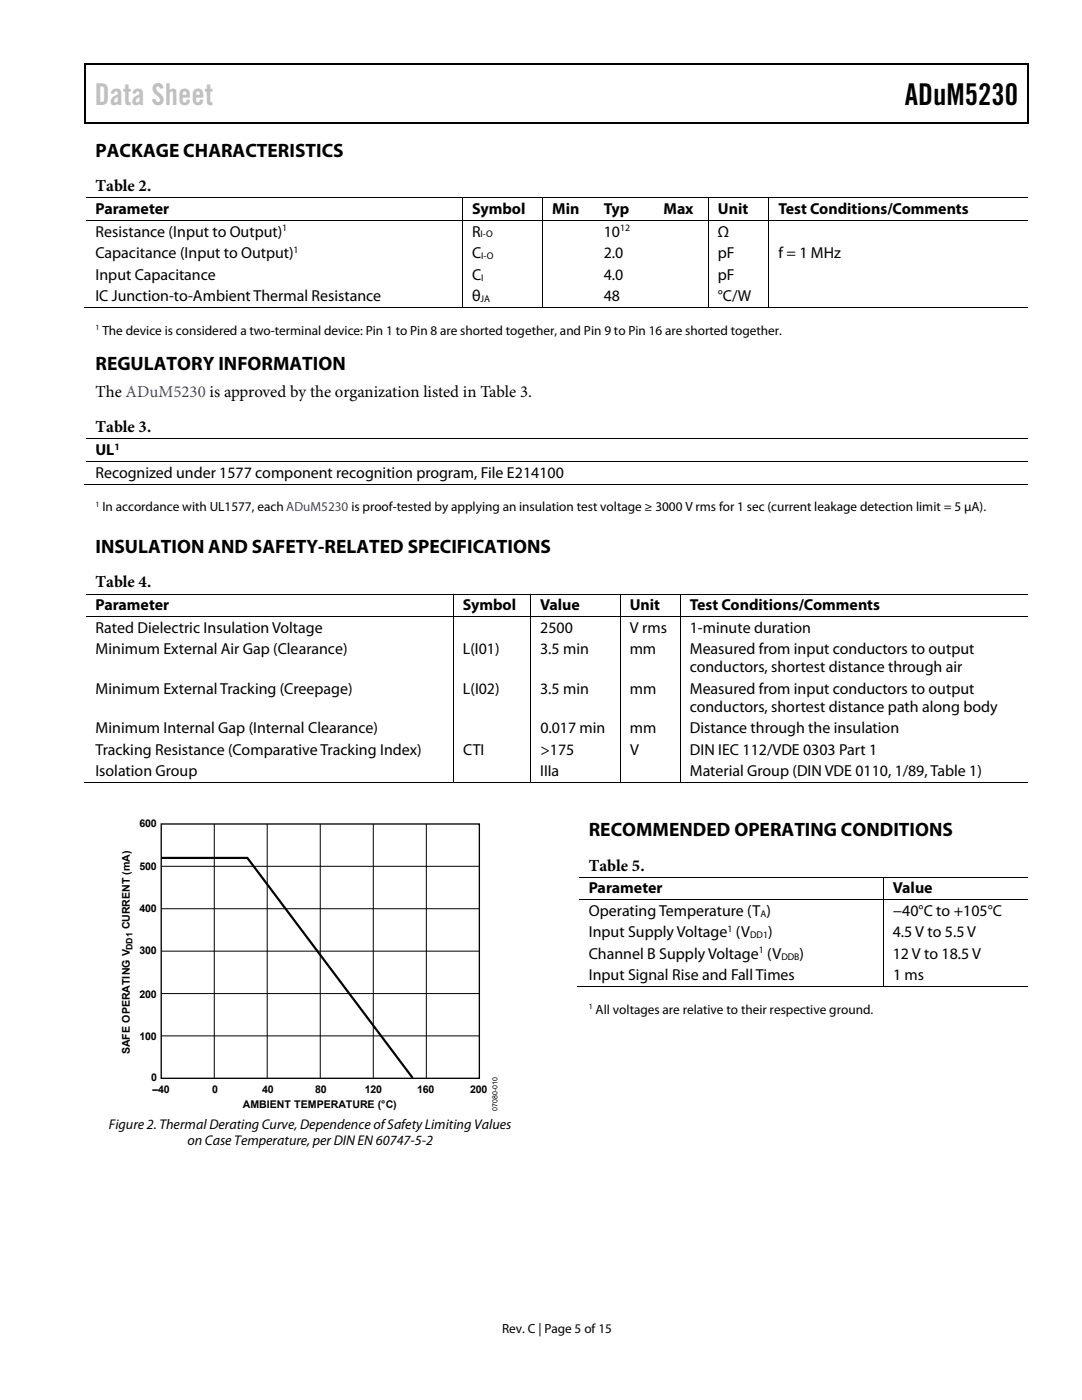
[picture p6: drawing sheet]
<svg xmlns="http://www.w3.org/2000/svg" width="216mm" height="279mm" viewBox="0 0 216 279" stroke-linecap="round" stroke-linejoin="round" font-family="sans-serif">
<defs><g id="words">
<text font-size="6" fill="#c0c0c0" x="18.9" y="21">Data Sheet</text>
<text font-size="6" x="180.5" y="21">ADuM5230</text>
<g font-size="3.9">
<text x="19" y="31.3">PACKAGE CHARACTERISTICS</text>
<text x="19" y="73.7">REGULATORY INFORMATION</text>
<text x="19" y="110.4">INSULATION AND SAFETY-RELATED SPECIFICATIONS</text>
<text x="117.5" y="166.9">RECOMMENDED OPERATING CONDITIONS</text>
</g>
<g font-size="3.3">
<text x="19" y="38.2">Table 2.</text>
<text x="19" y="79.2">The ADuM5230 is approved by the organization listed in Table 3.</text>
<text x="19" y="86.3">Table 3.</text>
<text x="19" y="117.2">Table 4.</text>
<text x="117.5" y="173.7">Table 5.</text>
</g>
<g font-size="3.2">
<text x="19" y="42.8">Parameter</text>
<text x="19" y="47.2">Resistance (Input to Output)</text>
<text x="94.2" y="47.2">R</text>
<text x="94.2" y="42.8">Symbol</text>
<text x="110.2" y="42.8">Min</text>
<text x="120.5" y="42.8">Typ</text>
<text x="120.5" y="47.2">10</text>
<text x="132.4" y="42.8">Max</text>
<text x="143.2" y="42.8">Unit</text>
<text x="143.3" y="47.2">Ω</text>
<text x="155.3" y="42.8">Test Conditions/Comments</text>
<text x="19" y="51.5">Capacitance (Input to Output)</text>
<text x="94.2" y="51.5">C</text>
<text x="120.5" y="51.5">2.0</text>
<text x="143.3" y="51.5">pF</text>
<text x="155.3" y="51.5">f = 1 MHz</text>
<text x="19" y="55.8">Input Capacitance</text>
<text x="94.2" y="55.8">C</text>
<text x="120.5" y="55.8">4.0</text>
<text x="143.3" y="55.8">pF</text>
<text x="19" y="60.1">IC Junction-to-Ambient Thermal Resistance</text>
<text x="94.2" y="60.1">θ</text>
<text x="120.5" y="60.1">48</text>
<text x="143.3" y="60.1">°C/W</text>
<text x="19" y="90.9">UL</text>
<text x="19" y="95.3">Recognized under 1577 component recognition program, File E214100</text>
<text x="19" y="121.8">Parameter</text>
<text x="92.3" y="121.8">Symbol</text>
<text x="107.8" y="121.8">Value</text>
<text x="125.7" y="121.8">Unit</text>
<text x="137.6" y="121.8">Test Conditions/Comments</text>
<text x="19" y="126.3">Rated Dielectric Insulation Voltage</text>
<text x="19" y="130.6">Minimum External Air Gap (Clearance)</text>
<text x="92.4" y="130.6">L(I01)</text>
<text x="107.8" y="130.6">3.5 min</text>
<text x="107.8" y="126.3">2500</text>
<text x="125.7" y="130.6">mm</text>
<text x="125.7" y="126.3">V rms</text>
<text x="137.6" y="130.6">Measured from input conductors to output</text>
<text x="137.6" y="126.3">1-minute duration</text>
<text x="137.6" y="134.2">conductors, shortest distance through air</text>
<text x="19" y="138.5">Minimum External Tracking (Creepage)</text>
<text x="92.4" y="138.5">L(I02)</text>
<text x="107.8" y="138.5">3.5 min</text>
<text x="125.7" y="138.5">mm</text>
<text x="137.6" y="138.5">Measured from input conductors to output</text>
<text x="137.6" y="142.1">conductors, shortest distance path along body</text>
<text x="19" y="146.3">Minimum Internal Gap (Internal Clearance)</text>
<text x="107.8" y="146.3">0.017 min</text>
<text x="125.7" y="146.3">mm</text>
<text x="137.7" y="146.3">Distance through the insulation</text>
<text x="19" y="150.6">Tracking Resistance (Comparative Tracking Index)</text>
<text x="19" y="154.9">Isolation Group</text>
<text x="92.4" y="150.6">CTI</text>
<text x="107.8" y="154.9">IIIa</text>
<text x="107.8" y="150.6">&gt;175</text>
<text x="125.7" y="150.6">V</text>
<text x="137.6" y="154.9">Material Group (DIN VDE 0110, 1/89, Table 1)</text>
<text x="137.7" y="150.6">DIN IEC 112/VDE 0303 Part 1</text>
<text x="117.5" y="178.3">Parameter</text>
<text x="178.2" y="178.3">Value</text>
<text x="117.5" y="182.8">Operating Temperature (T )</text>
<text x="178.2" y="182.8">−40°C to +105°C</text>
<text x="117.5" y="187.1">Input Supply Voltage (V</text>
<text x="117.5" y="191.3">Channel B Supply Voltage (V</text>
<text x="153.2" y="187.1">)</text>
<text x="159.5" y="191.3">)</text>
<text x="178.2" y="187.1">4.5 V to 5.5 V</text>
<text x="178.2" y="191.3">12 V to 18.5 V</text>
<text x="117.5" y="195.6">Input Signal Rise and Fall Times</text>
<text x="178.2" y="195.6">1 ms</text>
</g>
<g font-size="2.8">
<text x="21.7" y="225.4">Figure 2. Thermal Derating Curve, Dependence of Safety Limiting Values</text>
<text x="37.4" y="228.6">on Case Temperature, per DIN EN 60747-5-2</text>
</g>
<g font-size="2.6">
<text x="20.4" y="66.8">The device is considered a two-terminal device: Pin 1 to Pin 8 are shorted together, and Pin 9 to Pin 16 are shorted together.</text>
<text x="20.4" y="102">In accordance with UL1577, each ADuM5230 is proof-tested by applying an insulation test voltage ≥ 3000 V rms for 1 sec (current leakage detection limit = 5 μA).</text>
<text x="118.9" y="202.3">All voltages are relative to their respective ground.</text>
<text x="100.2" y="266">Rev. C | Page 5 of 15</text>
</g>
<g font-size="2.1">
<text x="27.8" y="165.1">600</text>
<text x="27.8" y="173.6">500</text>
<text x="25.9" y="185.4" transform="rotate(-90 25.9 185.4)">CURRENT (mA)</text>
<text x="27.8" y="182.1">400</text>
<text x="27.8" y="190.4">300</text>
<text x="27.8" y="199.1">200</text>
<text x="27.8" y="207.6">100</text>
<text x="25.9" y="210.4" transform="rotate(-90 25.9 210.4)">SAFE OPERATING V</text>
<text x="30.2" y="215.8">0</text>
<text x="30.4" y="218.1">–40</text>
<text x="42.3" y="218.1">0</text>
<text x="48.5" y="221.2">AMBIENT TEMPERATURE (°C)</text>
<text x="52.3" y="218.1">40</text>
<text x="62.9" y="218.1">80</text>
<text x="72.8" y="218.1">120</text>
<text x="83.2" y="218.1">160</text>
<text x="93.8" y="218.1">200</text>
</g>
<g font-size="1.9">
<text x="56.3" y="46.2">1</text>
<text x="95.9" y="47.4">I-O</text>
<text x="123.7" y="46.2">12</text>
<text x="58.6" y="50.5">1</text>
<text x="96" y="51.7">I-O</text>
<text x="96" y="56">I</text>
<text x="95.9" y="60.3">JA</text>
<text x="22.8" y="89.8">1</text>
<text x="151.7" y="182.9">A</text>
<text x="145.2" y="186">1</text>
<text x="149.7" y="187.2">DD1</text>
<text x="151.4" y="190.3">1</text>
<text x="155.9" y="191.5">DDB</text>
</g>
<text font-size="1.8" x="26.4" y="189.5" transform="rotate(-90 26.4 189.5)">DD1</text>
<g font-size="1.6">
<text x="19" y="65.9">1</text>
<text x="19" y="101.1">1</text>
<text x="117.5" y="201.4">1</text>
</g>
<text font-size="1.4" x="99.3" y="221.8" transform="rotate(-90 99.3 221.8)">07080-010</text>
</g></defs>
<path d="M16.9 12.7h.2v1h-.2zM205.1 12.7h.2v1h-.2zM205.1 12.7h.2v.3h-.2zM82.3 24.4h.2v.3h-.2zM205.1 24.4h.2v.3h-.2z" fill="#000"/>
<path d="M16.9 12.8h188.2M17 13.7v11M205.2 13.7v11M205.1 24.5h-188.2" fill="none" stroke="#000" stroke-width=".25"/>
<g fill="none" stroke="#000" stroke-width=".2">
<path d="M92.3 39.6v4.3M108.3 39.6v4.3M141.4 39.6v4.3M153.4 39.6v4.3M205.1 39.5h-188M17.1 44h188M92.3 44.1v17.4M108.3 44.1v17.4M141.4 44.1v17.4M153.4 44.1v17.4M16.9 61.4h75.3M92.4 61.4h15.8"/>
<path d="M108.4 61.4h32.9M141.4 61.4h11.9M153.5 61.4h51.6M16.9 96.6h188.2M17.1 87.6h188M17.1 92.1h188M17.1 118.6h188M90.4 118.6v4.4M105.9 118.6v4.4M123.8 118.6v4.4M135.7 118.6v4.4M17.1 123.1h188"/>
<path d="M90.4 123.1v33.2M105.9 123.1v33.2M123.8 123.1v33.2M135.7 123.1v33.2M16.9 156.2h73.5M90.5 156.2h15.3M106 156.2h17.7M123.8 156.2h11.8M135.8 156.2h69.3M32.2 172.9h63.5M42.8 164.4v50.8M53.3 164.4v50.8"/>
<path d="M63.9 164.4v50.8M74.5 164.4v50.8M85.1 164.4v50.8M115.6 175h89.5M115.6 179.6h89.5M176.3 175.1v4.4M176.3 179.6v17.4M32.2 198.3h63.5M32.2 189.8h63.5M32.2 181.4h63.5M115.3 196.9h60.9M176.4 196.9h28.7"/>
<path d="M32.2 206.7h63.5"/>
</g>
<path d="M32.2 164.4h63.5v50.8h-63.5z" fill="none" stroke="#000" stroke-width=".26"/>
<path d="M32.2 171.2h17.2l32.9 43.9" fill="none" stroke="#010101" stroke-width=".44"/>
<use href="#words"/>
</svg>
